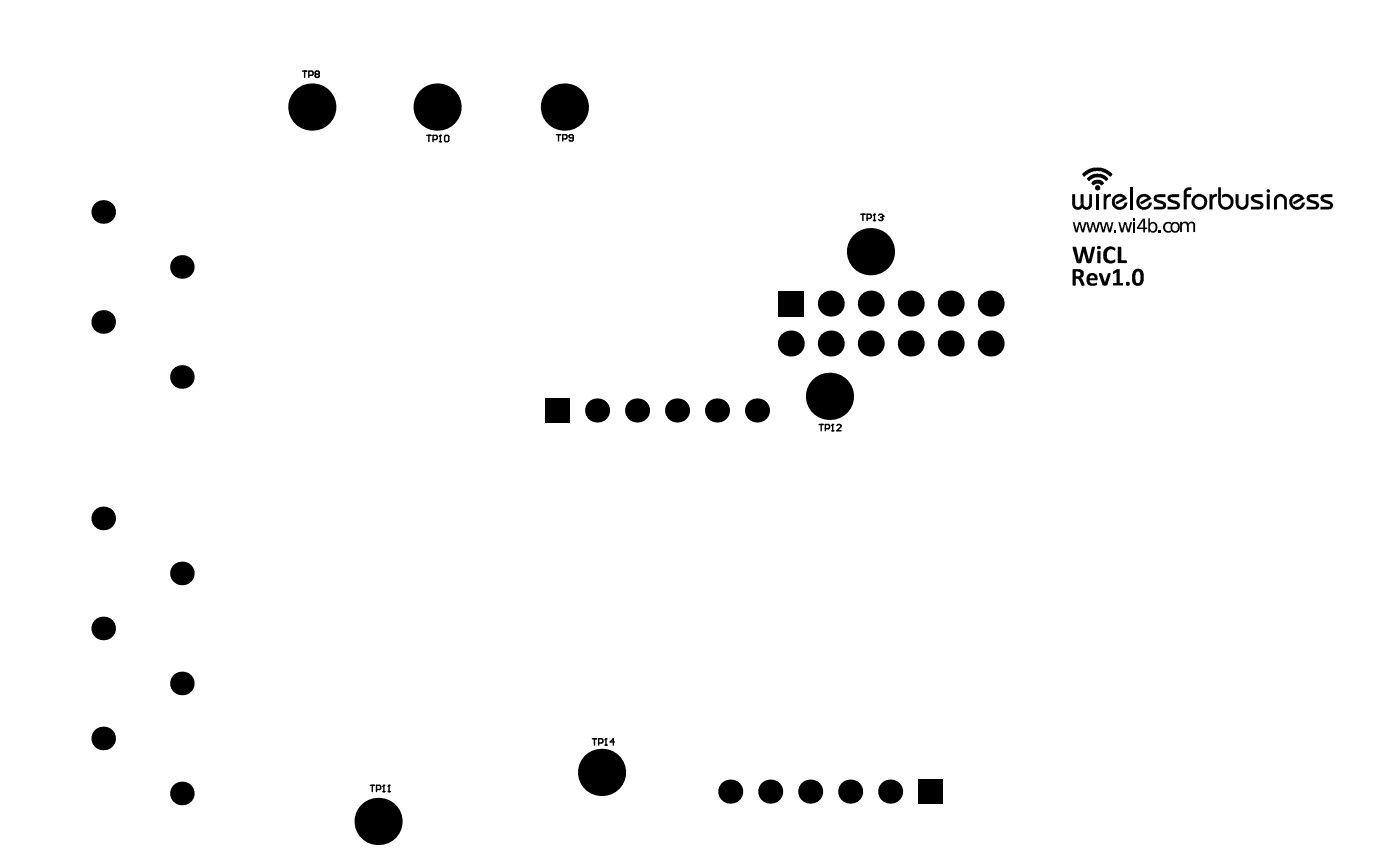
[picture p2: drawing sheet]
<svg xmlns="http://www.w3.org/2000/svg" width="148mm" height="91mm" viewBox="0 0 148 91" stroke-linecap="round" stroke-linejoin="round" font-family="sans-serif">
<g fill="#000">
<path d="M114.5 18.4l.6-.4 .6-.3h.8l.5 .2 .4 .3a.29 .29 0 0 1 .3 .4l-.2 .1-.7-.5-.6-.1h-.4l-.5 .2-.5 .4h-.1l-.2-.2zM115.6 19.2l.5-.2 .4 .1 .2 .1a.22 .22 0 0 1 .1 .2 .22 .22 0 0 1-.2 .2h-.1l-.1-.2-.5 .1a.21 .21 0 0 1-.3 .1 .21 .21 0 0 1-.1-.3zM115 18.8l.6-.3 .6-.1 .7 .1 .4 .3v.2l-.3 .2-.4-.4h-.7l-.7 .4zM116 19.6h.3l.1 .1 .1 .2-.1 .2-.3 .1-.2-.2v-.2zM113.5 20.6h.3v1.1l.2 .2 .3-.1 .3-.5-.2 .3v-1h.3v1.1l.2 .2 .3-.1 .1-1.2h.3l-.1 1.3-.3 .3-.5-.1a.14 .14 0 0 0-.2-.1 .14 .14 0 0 0-.1 .1l-.5 .1-.4-.3zM113.5 26.1l.4 .1 .3 1.3 .3-1.4h.4l.3 1.4 .3-1.3 .4-.1-.4 1.7h-.5l-.3-1.1-.3 1.1a.31 .31 0 0 1-.5 0zM116 20.6h.3v1.6h-.3zM113.5 23.5l.3 .1 .1 .7 .2-.8h.3l.2 .8 .2-.8h.4l.1 .8 .3-.8h.2l.2 .8 .2-.8h.4l.2 .8 .2-.8h.2l.2 .8 .2-.8h.3l-.4 1.1h-.2l-.2-.9-.2 .9h-.3l-.2-1-.3 1h-.2l-.2-.8-.2 .8h-.3l-.2-1-.3 1h-.2l-.2-.8-.3 .8h-.2zM116.3 28.9h.3l.3 1 .3-1h.3l.1 .1-.4 1.2h-.5zM116.8 20.6h.3v.1l.2-.2h.3v.3l-.3 .1-.2 .2v1.1h-.3zM117 26.2a.68 .68 0 0 1 1 .1 .12 .12 0 0 1 0 .2 .12 .12 0 0 1-.2 0 .44 .44 0 0 0-.5 0 .44 .44 0 0 0-.1 .5 .49 .49 0 0 0 .2 .5 .49 .49 0 0 0 .6 0 .22 .22 0 0 1 0 .3 .22 .22 0 0 1-.3 0l-.1 .1a.8 .8 0 0 1-.8-1.1v-.3zM117.9 24.3h.2v.3h-.2z"/>
<path d="M117.8 28.8l.4-.3h.3v1.5h.3v.2h-1v-.2h.4v-1.2l-.4 .2zM118.3 26.1l.4 .1v1.3h.5v.3h-.9zM117.8 20.9l.3-.3 .2-.1h.4l.3 .2 .3 .4-1.1 .5-.1-.3 .7-.3v-.1l-.3-.1h-.2l-.3 .3v.3l.1 .3 .3 .2h.4l.2-.5h.3l-.1 .5-.3 .2-.2 .1-.6-.1-.3-.2-.1-.2zM119.2 29.9a.21 .21 0 0 1 .3-.1 .21 .21 0 0 1 0 .4 .21 .21 0 0 1-.3-.1zM118.4 23.5l.2 .1 .1 .7 .3-.8h.2l.2 .8 .2-.8h.2l-.2 1.1h-.3l-.2-.8-.2 .8h-.3zM119.9 23.5h.2v1.1h-.2zM119.9 23.1h.2v.2h-.2zM120.4 20.8l.5-.3h.4l.3 .2 .2 .3v.1l-1 .5-.2-.2 .8-.4-.2-.2-.4 .1-.2 .2v.4l.2 .4h.4l.3-.1 .1-.4h.3l-.1 .5-.5 .3h-.4l-.4-.2-.2-.5v-.5zM122.6 24.3h.3v.3h-.3zM122.1 20.7l.5-.1h.7v.3h-.8l-.1 .1 .1 .1 .6 .2 .3 .2v.3l-.1 .3-.3 .1h-.9v-.3l1-.1-.1-.2-.5-.1-.4-.3zM123.7 20.7l.3-.1h.8v.3h-.9l.1 .2 .7 .2 .1 .2 .1 .3-.2 .3-1.1 .1v-.3h.9l.1-.1-.1-.2-.5-.1-.4-.3v-.4zM125.4 19.9l.4-.1h.3v.3h-.3l-.2 .1v.4h.4v.3h-.4v1.3h-.3v-2z"/>
<path d="M124.9 23.5h.2v.1l.2-.1h.3l.2 .2 .2-.2h.4l.1 .2v.9h-.2v-.9l-.2-.1-.3 .2v.8h-.2v-.7v-.2l-.2-.1-.3 .1v.9h-.2zM128 20.6h.3v.1l.3-.2h.2v.3l-.3 .1-.2 .2v1.1h-.3zM128.9 19.8h.3v1.7l.2 .3 .3 .1h.3l.2-.2 .1-.4-.1-.2-.2-.2-.3-.1-.4 .1v-.3l.6-.1 .3 .1 .3 .3v.7l-.1 .3-.2 .2-.6 .1-.4-.2-.2-.2zM130.8 20.6h.3v1.1l.3 .2h.3l.1-.3v-1h.3v1.1l-.1 .3-.2 .1-.5 .1-.4-.3-.1-.4zM132.5 20.7l.4-.1h.7v.3h-.9l.1 .2 .7 .2 .2 .2v.4l-.2 .2-1.1 .1v-.3h.9l.1-.1-.1-.2-.5-.1-.4-.3v-.3zM134.1 20.6h.3v1.6l-.3-.1zM134.9 20.8l.4-.3h.4l.4 .3 .1 1.4h-.3v-1l-.1-.3-.2-.1h-.2l-.3 .2v1.2h-.3zM136.5 20.9l.6-.4h.4l.3 .2 .2 .2a.16 .16 0 0 1 0 .2 .16 .16 0 0 1-.2 .1l-.8 .4-.2-.2 .8-.5-.4-.1-.3 .2-.1 .5 .1 .2 .1 .2h.5l.2-.2 .1-.3h.3l-.1 .5-.3 .2-.7 .1-.4-.3-.2-.3v-.5zM138.4 20.7l.4-.1h.7v.3h-.9v.2l.7 .2 .2 .1 .1 .4-.2 .3-1.1 .1v-.3h.9l.1-.1v-.2l-.6-.1-.4-.3v-.3zM139.8 20.7l.5-.1h.7v.3h-.9l.1 .2 .6 .2 .2 .2 .1 .4-.2 .2-1.2 .1v-.3l1.1-.1-.1-.2-.5-.1-.4-.3-.1-.3z"/>
<path d="M113.9 28.7v.5h.2a.26 .26 0 0 0 .3-.2 .26 .26 0 0 0-.3-.3zM113.5 28.5h.6a.48 .48 0 0 1 .6 .3 .48 .48 0 0 1-.3 .6l.2 .2 .2 .6h-.4l-.2-.5-.2-.2h-.1v.7h-.4z"/>
<path d="M115.4 29.2l-.1 .3h.5a.26 .26 0 0 0-.1-.3 .26 .26 0 0 0-.3 0zM115.1 29.1h.1a.56 .56 0 0 1 .7-.1 .56 .56 0 0 1 .2 .7h-.8a.35 .35 0 0 0 .2 .3 .35 .35 0 0 0 .4 0h.1a.11 .11 0 0 1 .1 0 .11 .11 0 0 1 0 .1l-.3 .2a.67 .67 0 0 1-.7-.3 .67 .67 0 0 1-.1-.7z"/>
<path d="M116.1 26.2a.2 .2 0 0 1 .4 0 .2 .2 0 0 1-.4 0zM116.1 26.6h.4v1.2l-.2 .1-.2-.1z"/>
<path d="M120.2 28.8v.5a.62 .62 0 0 0 .2 .7 .5 .5 0 0 0 .3-.7 .6 .6 0 0 0-.2-.6zM120 28.6a.65 .65 0 0 1 .8-.1 .65 .65 0 0 1 .2 .8v.2a.63 .63 0 0 1-.6 .8 .63 .63 0 0 1-.6-.8v-.5z"/>
<path d="M120.9 23.1h.3v1h.2v.1h-.2v.4h-.2v-.4h-.7l.1-.2zM121 23.4l-.5 .7h.5z"/>
<path d="M121.5 23.1h.2v.5l.2-.1h.3l.3 .2v.3v.4l-.3 .2h-.3l-.1-.1-.1 .1h-.2zM121.8 23.7l-.1 .3v.2l.1 .2h.4l.1-.2v-.4l-.2-.2z"/>
<path d="M123.2 23.7l.3-.2h.4v.2l.3-.2h.4l.2 .2v.7l-.3 .2h-.3l-.2-.2-.2 .2h-.4l-.2-.2-.1-.2zM124.2 23.7l-.1 .3a.34 .34 0 0 0 .2 .4h.2l.1-.1v-.5l-.2-.2zM123.3 23.8v.3l.1 .3 .2 .1 .3-.1v-.7l-.3-.1z"/>
<path d="M126.1 21.4a.85 .85 0 0 1 1.7 0 .85 .85 0 0 1-1.7 0zM126.6 20.9l-.2 .3 .1 .5 .4 .2 .4-.1 .2-.4-.2-.4-.3-.2z"/>
<circle cx="33" cy="11.3" r="2.5"/>
<circle cx="46.3" cy="11.3" r="2.5"/>
<circle cx="59.7" cy="11.3" r="2.5"/>
<circle cx="10.9" cy="22.4" r="1.25"/>
<circle cx="10.9" cy="34.1" r="1.25"/>
<circle cx="19.3" cy="28.3" r="1.25"/>
<circle cx="19.3" cy="39.9" r="1.25"/>
<circle cx="83.7" cy="36.4" r="1.37"/>
<circle cx="87.9" cy="36.4" r="1.37"/>
<circle cx="87.9" cy="32.1" r="1.37"/>
<circle cx="92.1" cy="26.6" r="2.5"/>
<circle cx="92.2" cy="32.1" r="1.37"/>
<circle cx="92.2" cy="36.4" r="1.37"/>
<circle cx="96.4" cy="32.1" r="1.37"/>
<circle cx="96.4" cy="36.4" r="1.37"/>
<circle cx="100.6" cy="36.4" r="1.37"/>
<circle cx="100.6" cy="32.1" r="1.37"/>
<circle cx="104.8" cy="32.1" r="1.37"/>
<circle cx="104.8" cy="36.4" r="1.37"/>
<circle cx="134.2" cy="20.2" r=".19"/>
<circle cx="10.9" cy="54.9" r="1.25"/>
<circle cx="63.2" cy="43.4" r="1.27"/>
<circle cx="67.4" cy="43.4" r="1.27"/>
<circle cx="71.7" cy="43.4" r="1.27"/>
<circle cx="75.9" cy="43.4" r="1.27"/>
<circle cx="80.1" cy="43.4" r="1.27"/>
<circle cx="87.8" cy="41.9" r="2.5"/>
<circle cx="10.9" cy="78.2" r="1.25"/>
<circle cx="10.9" cy="66.5" r="1.25"/>
<circle cx="19.3" cy="72.3" r="1.25"/>
<circle cx="19.3" cy="60.7" r="1.25"/>
<circle cx="19.3" cy="84" r="1.25"/>
<circle cx="40" cy="86.9" r="2.5"/>
<circle cx="63.7" cy="81.7" r="2.5"/>
<circle cx="77.3" cy="83.8" r="1.27"/>
<circle cx="81.5" cy="83.8" r="1.27"/>
<circle cx="85.7" cy="83.8" r="1.27"/>
<circle cx="90" cy="83.8" r="1.27"/>
<circle cx="94.2" cy="83.8" r="1.27"/>
</g>
<path d="M119.8 19.8v2.4" fill="none" stroke="#000" stroke-width=".29"/>
<g fill="none" stroke="#000" stroke-width=".15">
<path d="M32 7.5h.5M32.2 7.5v.7M32.7 8h.3l.1-.1v-.3l-.1-.1h-.3v.7M33.5 7.9l-.1-.2 .1-.2h.2l.1 .1-.1 .3M33.5 7.9l-.1 .1 .1 .2h.2l.1-.1-.1-.2M33.5 7.9h.2M45.2 14.3h.4M45.4 14.3v.7M45.8 14.8h.4l.1-.1v-.3l-.1-.1h-.4v.7M46.5 15h.2M46.6 14.3h.1M46.6 14.3l-.1 .1"/>
<path d="M46.6 14.3v.7M47.2 14.3h.2l.1 .1v.5l-.1 .1h-.2l-.1-.1v-.5zM58.9 14.3h.4M59.1 14.3v.6M59.6 14.7h.3l.1-.1v-.2l-.1-.1h-.3v.6M60.7 14.6h-.4l-.1-.1 .1-.2h.3l.1 .1v.4l-.1 .1h-.3l-.1-.1M91.1 22.7h.4M91.3 22.7v.6M91.8 23.1h.3l.1-.1v-.2l-.1-.1h-.3v.6M92.4 23.3h.3M92.5 22.7h.1M92.5 22.7v.6"/>
<path d="M92.5 22.7l-.1 .1M93 22.8l.1-.1h.2l.1 .2M93.2 23h.1M93.3 23l.1 .1-.1 .2h-.2l-.1-.1M93.4 22.9h.1M93.4 22.9l-.1 .1M86.7 44.9h.4M86.9 44.9v.7M87.3 45.4h.4l.1-.1v-.3l-.1-.1h-.4v.7M88 45.6h.2M88.1 44.9h.1M88.1 44.9l-.1 .1"/>
<path d="M88.1 44.9v.7M88.6 45l.1-.1h.2l.1 .1v.1l-.4 .5h.4M62.7 78.2h.4M62.9 78.2v.7M63.4 78.6h.3l.1-.1v-.2l-.1-.1h-.3v.7M64 78.9h.2M64.1 78.2h.1M64.1 78.2l-.1 .1M64.1 78.2v.7M65 78.5h-.4l.3-.3v.7M39.2 83.1h.4M39.4 83.1v.7"/>
<path d="M39.8 83.6h.4l.1-.2v-.2l-.1-.1h-.4v.7M40.5 83.8h.2M40.6 83.1h.1M40.6 83.1l-.1 .1M40.6 83.1v.7M41.1 83.8h.2M41.2 83.1h.1M41.2 83.1v.7M41.2 83.1l-.1 .1"/>
</g>
<g fill="#000">
<path d="M82.3 30.8h2.8v2.7h-2.8z" fill-rule="evenodd"/>
<path d="M57.7 42.2h2.5v2.5h-2.5z" fill-rule="evenodd"/>
<path d="M97.2 82.5h2.5v2.6h-2.5z" fill-rule="evenodd"/>
</g>
</svg>
